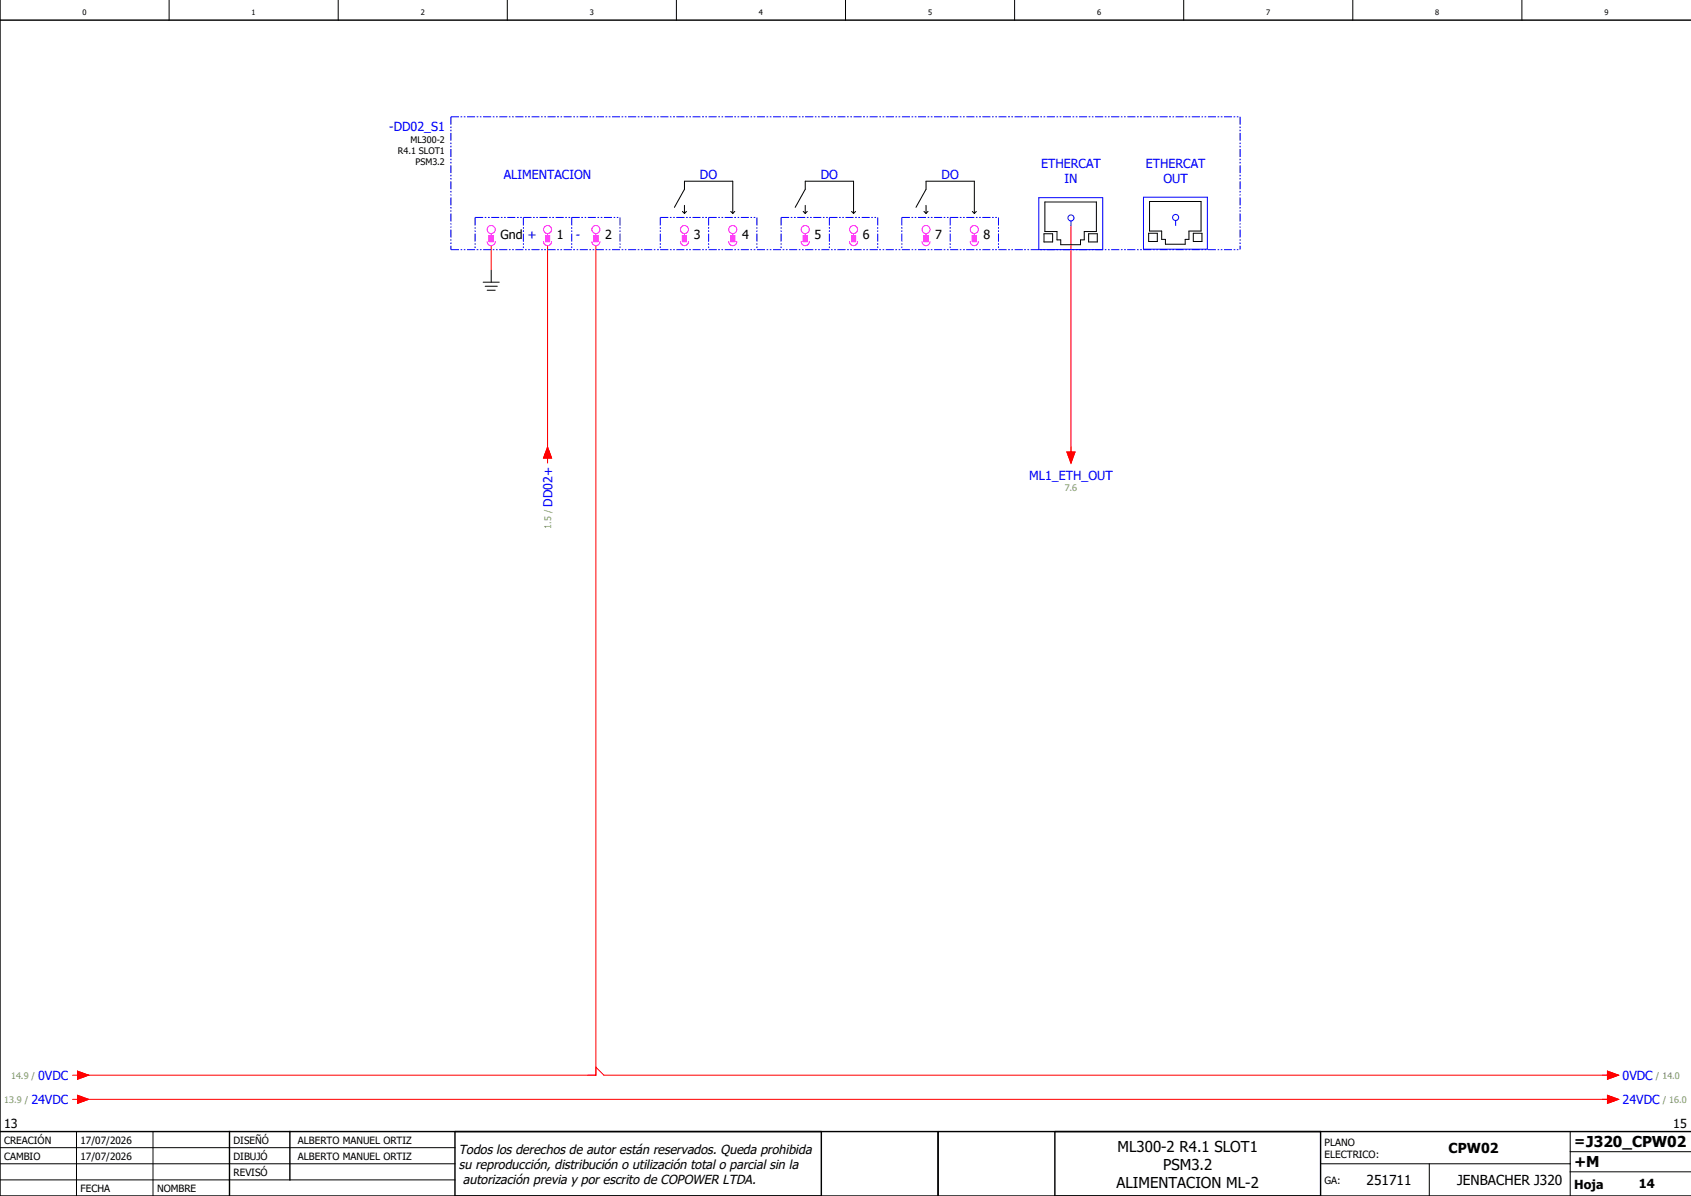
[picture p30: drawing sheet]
<svg xmlns="http://www.w3.org/2000/svg" width="420mm" height="297mm" viewBox="0 0 420 297" stroke-linecap="round" stroke-linejoin="round" font-family="sans-serif">
<defs><g id="words">
<g font-size="3.7">
<text x="277.6" y="286">ML300-2 R4.1 SLOT1</text>
<text x="288.9" y="290.5">PSM3.2</text>
<text x="391" y="289.8">+M</text>
<text x="277.3" y="295">ALIMENTACION ML-2</text>
</g>
<g font-size="3.4">
<text x="359.8" y="286.4">CPW02</text>
<text x="391" y="284.6">=J320_CPW02</text>
<text x="339.4" y="294.4">251711</text>
<text x="361.9" y="294.4">JENBACHER J320</text>
</g>
<g font-size="3.2">
<text x="114" y="286.5">Todos los derechos de autor están reservados. Queda prohibida</text>
<text x="114" y="290.2">su reproducción, distribución o utilización total o parcial sin la</text>
<text x="115" y="294">autorización previa y por escrito de COPOWER LTDA.</text>
</g>
<g font-size="3.1" fill="#00f">
<text x="96.7" y="32.6">-DD02_S1</text>
<text x="258.6" y="41.7">ETHERCAT</text>
<text x="284.6" y="41.6">ETHERCAT</text>
<text x="125.1" y="44.4">ALIMENTACION</text>
<text x="173.8" y="44.4">DO</text>
<text x="203.8" y="44.4">DO</text>
<text x="233.9" y="44.4">DO</text>
<text x="264.4" y="45.5">IN</text>
<text x="289" y="45.4">OUT</text>
<text x="131" y="59.2">+</text>
<text x="143" y="59.2">-</text>
<text x="255.6" y="119.1">ML1_ETH_OUT</text>
<text x="137.2" y="125.9" transform="rotate(-90 137.2 125.9)">DD02+</text>
<text x="9.5" y="268.2">0VDC</text>
<text x="403" y="268.2">0VDC</text>
<text x="7.8" y="274.2">24VDC</text>
<text x="403" y="274.2">24VDC</text>
</g>
<g font-size="3.1">
<text x="124.3" y="59.4">Gnd</text>
<text x="138.3" y="59.4">1</text>
<text x="150.3" y="59.4">2</text>
<text x="172.3" y="59.4">3</text>
<text x="184.3" y="59.4">4</text>
<text x="202.3" y="59.4">5</text>
<text x="214.3" y="59.4">6</text>
<text x="232.3" y="59.4">7</text>
<text x="244.3" y="59.4">8</text>
<text x="1" y="280">13</text>
<text x="415.6" y="280">15</text>
<text x="391" y="295.2">Hoja</text>
<text x="407" y="295">14</text>
</g>
<g font-size="2.5">
<text x="1" y="284">CREACIÓN</text>
<text x="20" y="284">17/07/2026</text>
<text x="58" y="284">DISEÑÓ</text>
<text x="74" y="284">ALBERTO MANUEL ORTIZ</text>
<text x="329" y="284.5">PLANO</text>
<text x="329" y="287.5">ELECTRICO:</text>
<text x="1" y="288">CAMBIO</text>
<text x="20" y="288">17/07/2026</text>
<text x="58" y="292">REVISÓ</text>
<text x="58" y="288">DIBUJÓ</text>
<text x="74" y="288">ALBERTO MANUEL ORTIZ</text>
<text x="329" y="294">GA:</text>
<text x="20" y="296">FECHA</text>
<text x="39" y="296">NOMBRE</text>
</g>
<g font-size="2.2">
<text x="102" y="35.5">ML300-2</text>
<text x="98.8" y="38.2">R4.1 SLOT1</text>
<text x="103.2" y="40.9">PSM3.2</text>
</g>
<g font-size="2.2" fill="#7ca552">
<text x="264.4" y="122">7.6</text>
<text x="136.9" y="131.4" transform="rotate(-90 136.9 131.4)">1.5 /</text>
<text x="2.8" y="267.9">14.9 /</text>
<text x="411.3" y="267.9">/ 14.0</text>
<text x="1.1" y="273.9">13.9 /</text>
<text x="413" y="273.9">/ 16.0</text>
</g>
<g font-size="1.9">
<text x="20.5" y="3.6">0</text>
<text x="62.5" y="3.6">1</text>
<text x="104.5" y="3.6">2</text>
<text x="146.5" y="3.6">3</text>
<text x="188.5" y="3.6">4</text>
<text x="230.5" y="3.6">5</text>
<text x="272.5" y="3.6">6</text>
<text x="314.5" y="3.6">7</text>
<text x="356.5" y="3.6">8</text>
<text x="398.5" y="3.6">9</text>
</g>
</g></defs>
<g fill="none" stroke="#000" stroke-width=".25">
<path d="M42 0v5M84 0v5M126 0v5M168 0v5M210 0v5M252 0v5M294 0v5M336 0v5M378 0v5M167.5 51.5l2.5-4.5v-2h12v8M169.5 52.5l.5 .5M170 51v2l.5-.5"/>
<path d="M181.5 52.5l.5 .5M182.5 52.5l-.5 .5M197.5 51.5l2.5-4.5v-2h12v8M199.5 52.5l.5 .5M200 51v2l.5-.5M211.5 52.5l.5 .5M212.5 52.5l-.5 .5M227.5 51.5l2.5-4.5v-2h12v8M229.5 52.5l.5 .5M230 51v2l.5-.5M241.5 52.5l.5 .5M242.5 52.5l-.5 .5"/>
<path d="M259.3 58h2.1v2.1h-2.1zM259.5 50.2h12.8v7.3h-3v2.1h-.9v1.2h-4.9v-1.2h-1v-2.1h-3zM270.4 58h2.1v2.1h-2.1zM285.3 57.9h2.1v2.1h-2.1zM285.5 50h12.8v7.4h-3v2h-.9v1.2h-4.9v-1.2h-1v-2h-3zM296.4 57.9h2.1v2.1h-2.1zM120 70.1h4M120.5 71.1h3M121 72.1h2M122 67.1v3M0 285h113M0 293h113"/>
<path d="M0 289h113M19 281v16M38 281v16M328 289h62M355 289v8M390 291h30M390 281v16M390 286h30"/>
</g>
<path d="M0 5h420M0 0v297h420M0 281h420M57 281v16M72 281v12M113 281v16M204 281v16M233 281v16M262 281v16M328 281v16" fill="none" stroke="#000" stroke-width=".35"/>
<g fill="none" stroke="#f00" stroke-width=".25">
<path d="M266 56.1v56.9M122 61v6.1M136 61v54M148 61v206h-128M136 111l1 2.8h-2zM265 112.3h2l-1 2.7zM18 267h1.2M18 273h1.2M19.2 272l2.8 1-2.8 1zM19.2 266l2.8 1-2.8 1zM20 273h380M148 265l2 2h250"/>
<path d="M399.2 272l2.8 1-2.8 1zM399.2 266l2.8 1-2.8 1z"/>
</g>
<g fill="none" stroke="#00f" stroke-width=".25" stroke-dasharray="2 .4 .4 .4 .4 .4" stroke-linecap="butt">
<path d="M112 29h196M112 29v33M308 29v33M118 54v8M118 54h36M130 54v8M142 54v8M154 54v8M164 54v8M164 54h24M176 54v8M188 54v8"/>
<path d="M194 54v8M194 54h24M206 54v8M218 54v8M224 54v8M224 54h24M236 54v8M248 54v8M112 62h196"/>
</g>
<g fill="none" stroke="#00f" stroke-width=".25">
<path d="M258 49.1h15.9v12.9h-15.9zM266 54.9v1.2M284 49h15.9v12.9h-15.9zM292 54.8v1.2"/>
<circle cx="266" cy="54.1" r=".75"/>
<circle cx="292" cy="54" r=".75"/>
</g>
<g fill="none" stroke="#f0f" stroke-width=".25">
<path d="M121.5 58.5h1v1.5h-1zM122 58v.5M135.5 58.5h1v1.5h-1zM136 58v.5M147.5 58.5h1v1.5h-1zM148 58v.5M169.5 58.5h1v1.5h-1zM170 58v.5M181.5 58.5h1v1.5h-1zM182 58v.5M199.5 58.5h1v1.5h-1zM200 58v.5"/>
<path d="M211.5 58.5h1v1.5h-1zM212 58v.5M229.5 58.5h1v1.5h-1zM230 58v.5M241.5 58.5h1v1.5h-1zM242 58v.5M121 60a1 1 0 0 0 1 1 1 1 0 0 0 1-1M135 60a1 1 0 0 0 1 1 1 1 0 0 0 1-1M147 60a1 1 0 0 0 1 1 1 1 0 0 0 1-1M169 60a1 1 0 0 0 1 1 1 1 0 0 0 1-1M181 60a1 1 0 0 0 1 1 1 1 0 0 0 1-1M199 60a1 1 0 0 0 1 1 1 1 0 0 0 1-1"/>
<path d="M211 60a1 1 0 0 0 1 1 1 1 0 0 0 1-1M229 60a1 1 0 0 0 1 1 1 1 0 0 0 1-1M241 60a1 1 0 0 0 1 1 1 1 0 0 0 1-1"/>
<circle cx="122" cy="57" r="1"/>
<circle cx="136" cy="57" r="1"/>
<circle cx="148" cy="57" r="1"/>
<circle cx="170" cy="57" r="1"/>
<circle cx="182" cy="57" r="1"/>
<circle cx="200" cy="57" r="1"/>
<circle cx="212" cy="57" r="1"/>
<circle cx="230" cy="57" r="1"/>
<circle cx="242" cy="57" r="1"/>
</g>
<g fill="#f0f" stroke="#f0f" stroke-width=".25">
<path d="M211.5 58.5h1v1.5h-1z"/>
<path d="M229.5 58.5h1v1.5h-1z"/>
<path d="M241.5 58.5h1v1.5h-1z"/>
<path d="M199.5 58.5h1v1.5h-1z"/>
<path d="M181.5 58.5h1v1.5h-1z"/>
<path d="M169.5 58.5h1v1.5h-1z"/>
<path d="M147.5 58.5h1v1.5h-1z"/>
<path d="M135.5 58.5h1v1.5h-1z"/>
<path d="M121.5 58.5h1v1.5h-1z"/>
</g>
<g fill="#f00" stroke="#f00" stroke-width=".25">
<path d="M19.2 272l2.8 1-2.8 1z"/>
<path d="M19.2 266l2.8 1-2.8 1z"/>
<path d="M399.2 272l2.8 1-2.8 1z"/>
<path d="M399.2 266l2.8 1-2.8 1z"/>
<path d="M136 111l1 2.8h-2z"/>
<path d="M265 112.3h2l-1 2.7z"/>
</g>
<use href="#words"/>
</svg>
